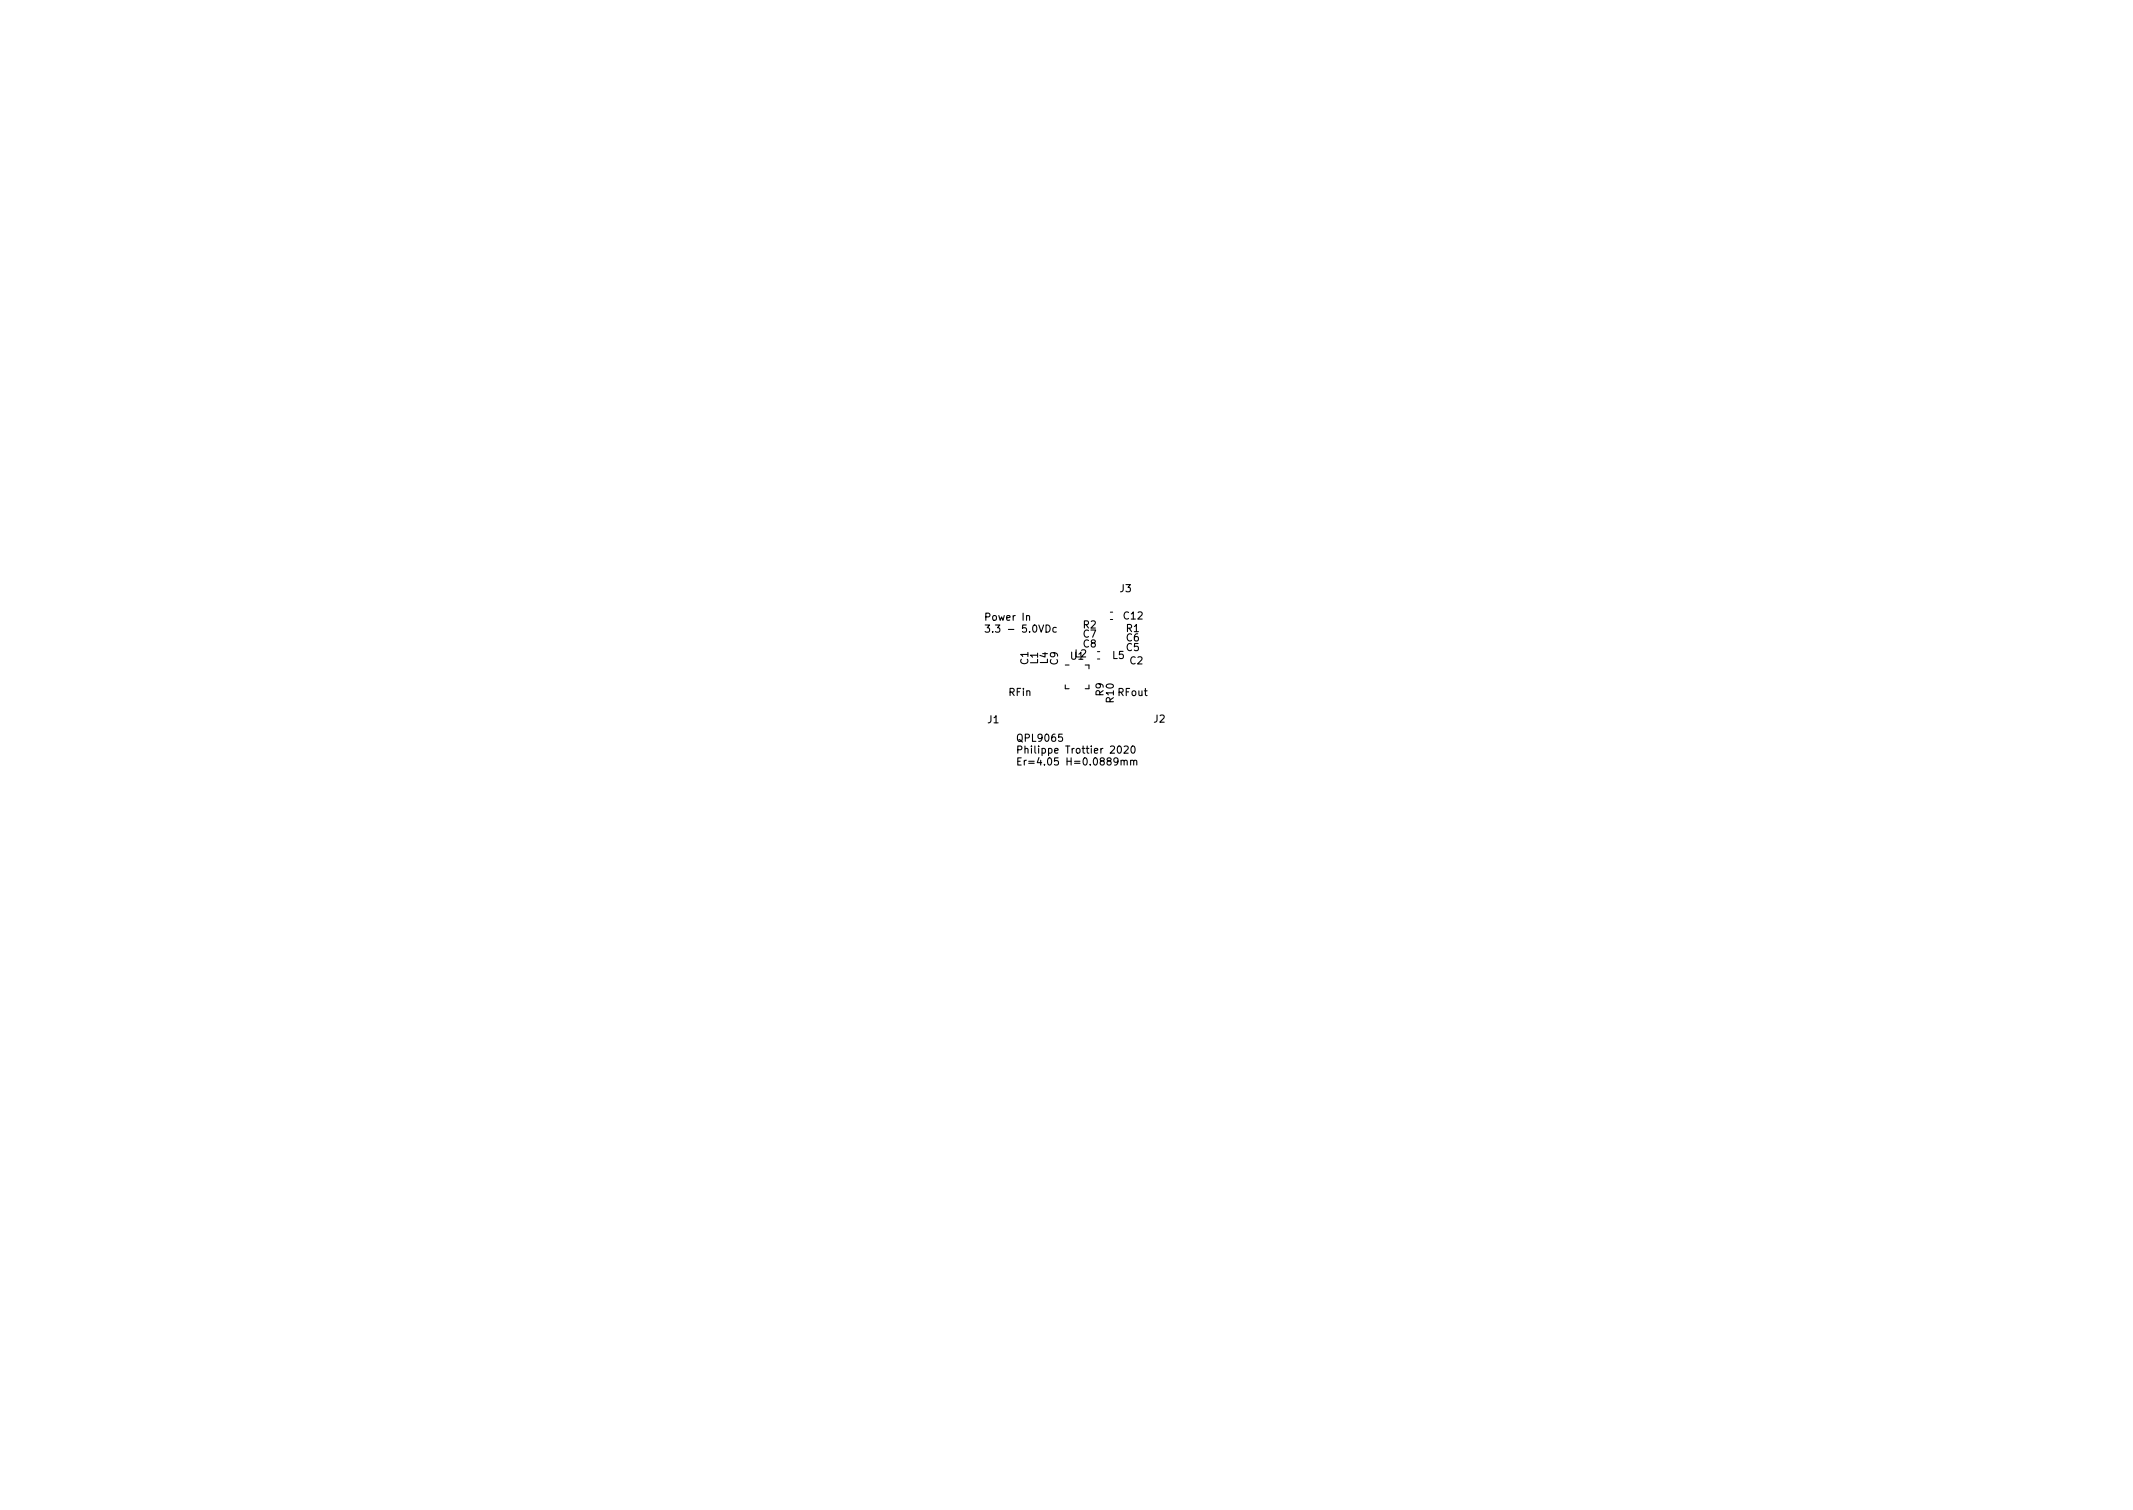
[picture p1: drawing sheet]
<svg xmlns="http://www.w3.org/2000/svg" width="297mm" height="210mm" viewBox="0 0 297 210" stroke-linecap="round" stroke-linejoin="round" font-family="sans-serif">
<defs><g id="words">
<g font-size="1.4">
<text x="156" y="82.4">J3</text>
<text x="136.9" y="86.4">Power In</text>
<text x="136.9" y="88.1">3.3 - 5.0VDc</text>
<text x="150.9" y="88.8">C7</text>
<text x="150.9" y="87.5">R2</text>
<text x="156.5" y="86.2">C12</text>
<text x="156.9" y="89.3">C6</text>
<text x="156.9" y="88">R1</text>
<text x="143.2" y="92.5" transform="rotate(-90 143.2 92.5)">C1</text>
<text x="144.5" y="92.5" transform="rotate(-90 144.5 92.5)">L1</text>
<text x="145.9" y="92.4" transform="rotate(-90 145.9 92.4)">L4</text>
<text x="147.3" y="92.6" transform="rotate(-90 147.3 92.6)">C9</text>
<text x="149.7" y="91.5">L2</text>
<text x="150.9" y="90.1">C8</text>
<text x="154.9" y="91.7">L5</text>
<text x="156.9" y="90.6">C5</text>
<text x="157.4" y="92.5">C2</text>
<text x="137.6" y="100.7">J1</text>
<text x="140.5" y="96.9">RFin</text>
<text x="153.7" y="96.9" transform="rotate(-90 153.7 96.9)">R9</text>
<text x="155.1" y="97.8" transform="rotate(-90 155.1 97.8)">R10</text>
<text x="155.7" y="96.9">RFout</text>
<text x="160.7" y="100.6">J2</text>
<text x="141.4" y="103.3">QPL9065</text>
<text x="141.4" y="104.9">Philippe Trottier 2020</text>
<text x="141.4" y="106.6">Er=4.05 H=0.0889mm</text>
</g>
</g></defs>
<g fill="none" stroke="#000" stroke-width=".15">
<path d="M143 85.8l.1-.1 .2 .1 .1 .6M144.7 87l.3 1 .3-1M145.7 87a.51 .51 0 0 1 .5 .5 .51 .51 0 0 1-.5 .5zM147.1 87.4h-.3l-.2 .1 .1 .5h.4M148.3 95.4v.5h.6M148.3 92.6h.6M149.2 90.8v.8l.2 .2h.3l.1-.2v-.8M151.1 92.6h.5v.5M151.6 95.4v.5h-.5M147.9 102.2h-.5v.5l.1-.1 .4 .1 .1 .1-.1 .3-.1 .1-.4-.1M155.7 103.9h.1a.53 .53 0 0 1 .4 .5 .53 .53 0 0 1-.4 .5 .67 .67 0 0 1-.1-1zM156.1 106l.2-.1h.2v.6"/>
<path d="M156.1 105.9v.6M156.5 104l.4-.1 .2 .3-.6 .7h.6M156.5 106l.2-.1h.2l.1 .6M157.4 106l.2-.1h.2l.1 .6M157.4 105.9v.6M157.6 103.9h.1a.53 .53 0 0 1 .4 .5 .53 .53 0 0 1-.4 .5 .67 .67 0 0 1-.1-1zM157.9 106l.1-.1h.3v.6"/>
</g>
<path d="M152.8 90.7h.4M152.8 91.8h.4M154.6 85.2h.4M154.6 86.3h.4" fill="none" stroke="#000" stroke-width=".14"/>
<use href="#words"/>
</svg>
